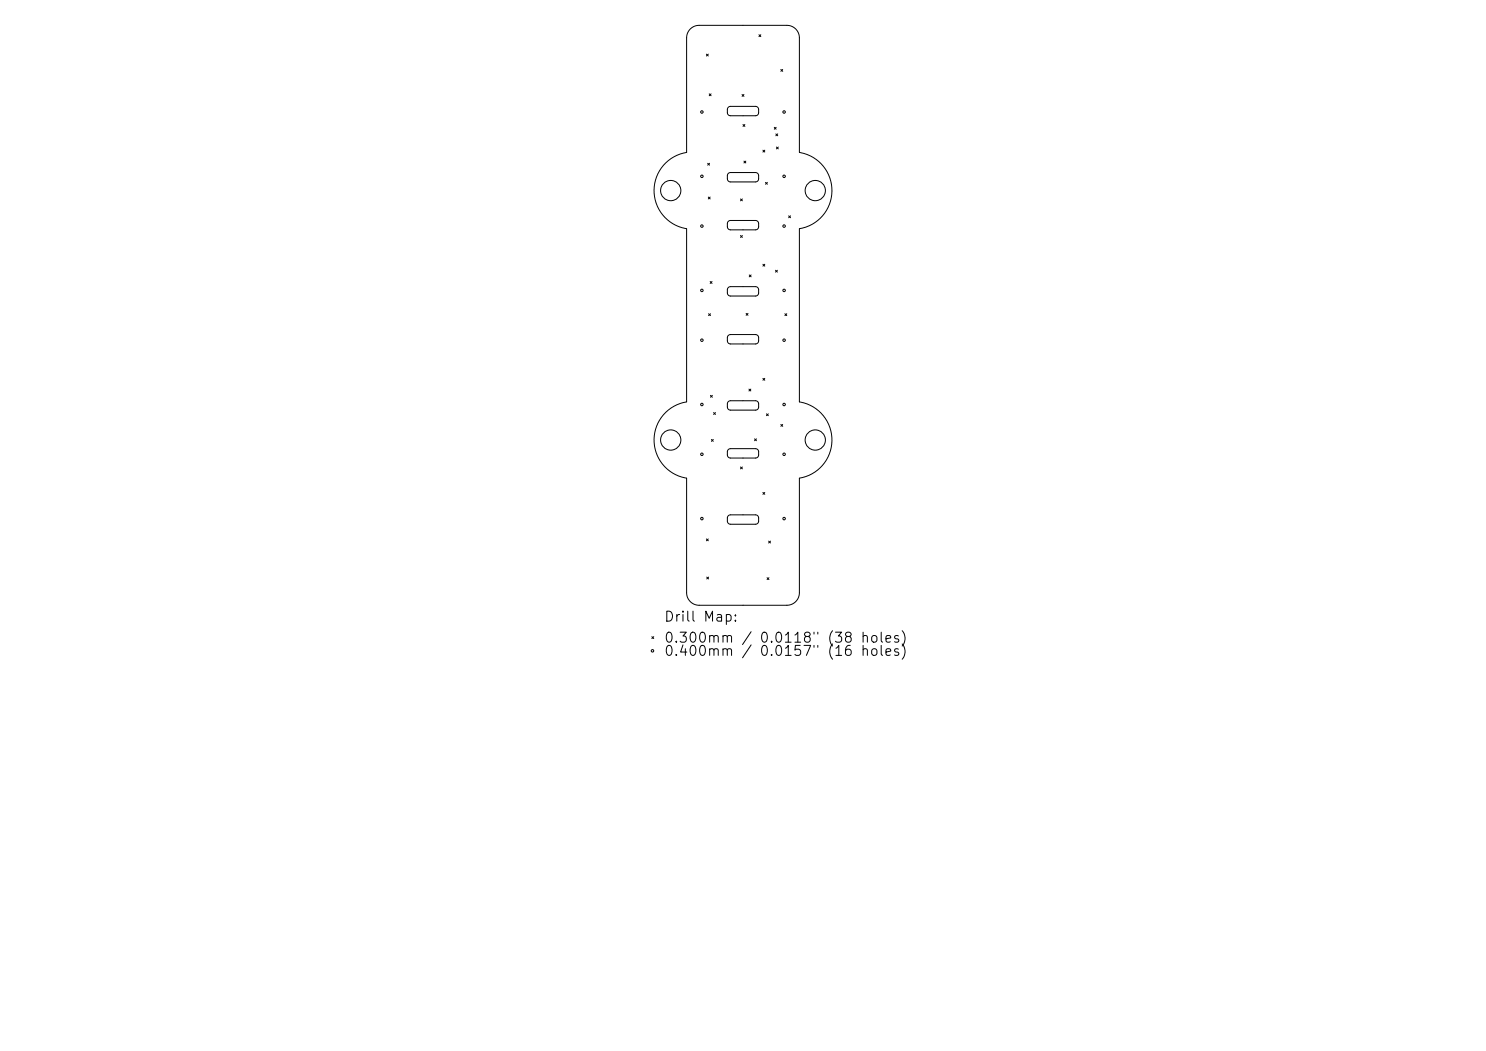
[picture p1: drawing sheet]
<svg xmlns="http://www.w3.org/2000/svg" width="297mm" height="210mm" viewBox="0 0 297 210" stroke-linecap="round" stroke-linejoin="round" font-family="sans-serif">
<defs><g id="words">
<g font-size="2">
<text x="132.6" y="124.7">Drill Map:</text>
<text x="132.6" y="128.9">0.300mm / 0.0118&quot; (38 holes)</text>
<text x="132.6" y="131.6">0.400mm</text>
<text x="151.6" y="131.6">0.0157&quot; (16</text>
</g>
</g></defs>
<g fill="none" stroke="#000" stroke-width=".2">
<path d="M138 5.8a2.5 2.5 0 0 1 1.7-.7h17.6a2.5 2.5 0 0 1 2.5 2.5v22.9a7.7 7.7 0 0 1 6.5 7.6 7.7 7.7 0 0 1-6.5 7.6v34.6a7.7 7.7 0 0 1 6.5 7.6 7.7 7.7 0 0 1-6.5 7.6v22.9a2.5 2.5 0 0 1-2.5 2.5h-17.6a2.5 2.5 0 0 1-2.5-2.5v-22.9a7.7 7.7 0 0 1-6.5-7.6 7.7 7.7 0 0 1 6.5-7.6v-34.6a7.7 7.7 0 0 1-6.5-7.6 7.7 7.7 0 0 1 6.5-7.6v-22.9a2.5 2.5 0 0 1 .8-1.8zM141.2 10.8l.4 .4M141.6 10.8l-.4 .4M141.8 18.8l.3 .3M142.1 18.8l-.3 .3M148.3 18.9l.4 .4M148.7 18.9l-.4 .4M151.7 6.9l.4 .4M152.1 6.9l-.4 .4M156.1 13.9l.3 .4M156.4 13.9l-.3 .4M141.4 32.6l.4 .4"/>
<path d="M141.6 39.4l.3 .4M141.8 32.6l-.4 .4M141.9 39.4l-.3 .4M145.6 21.4l.4-.1h5.1l.5 .4v.9l-.2 .3-.3 .2h-5.2l-.3-.2-.2-.3v-.8zM145.6 34.7l.4-.2h5.1l.5 .4v.9l-.2 .4-.3 .2-5.2-.1-.3-.1-.2-.4v-.8zM148 39.8l.4 .3M148.4 39.8l-.4 .3M148.5 24.9l.4 .4M148.7 32.2l.4 .4M148.9 24.9l-.4 .4M149.1 32.2l-.4 .4M152.5 30l.4 .4"/>
<path d="M152.9 30l-.4 .4M153 36.4l.4 .4M153.4 36.4l-.4 .4M154.8 25.4l.3 .4M155.1 26.8l.3 .3M155.1 25.4l-.3 .4M155.2 29.4l.4 .4M155.4 26.8l-.3 .3M155.6 29.4l-.4 .4M141.9 56.3l.4 .3M142.3 56.3l-.4 .3M145.6 44.2l.4-.1h5.1l.5 .4v.9l-.2 .3-.3 .2h-5.2l-.3-.2-.2-.3v-.8z"/>
<path d="M145.6 57.5l.4-.2h5.1l.5 .4v.9l-.2 .4-.3 .2-5.2-.1-.3-.1-.2-.4v-.8zM148 47.1l.4 .3M148.4 47.1l-.4 .3M149.8 54.9l.3 .4M150.1 54.9l-.3 .4M152.5 52.8l.4 .4M152.9 52.8l-.4 .4M155 54l.4 .4M155.4 54l-.4 .4M157.6 43.1l.4 .4M158 43.1l-.4 .4M141.6 62.7l.4 .4"/>
<path d="M142 62.7l-.4 .4M142 79l.4 .4M142.4 79l-.4 .4M145.6 67l.4-.1h5.1l.5 .4v.9l-.2 .3-.3 .2h-5.2l-.3-.2-.2-.3v-.8zM149.1 62.6l.4 .4M149.5 62.6l-.4 .4M149.7 77.8l.4 .3M150.1 77.8l-.4 .3M152.5 75.6l.4 .4M152.9 75.6l-.4 .4M156.9 62.7l.4 .4M157.3 62.7l-.4 .4"/>
<path d="M142.2 87.8l.4 .4M142.6 87.8l-.4 .4M142.6 82.4l.4 .4M143 82.4l-.4 .4M145.6 80.3l.4-.2h5.1l.5 .4v.9l-.2 .4-.3 .1h-5.2l-.3-.1-.2-.4v-.8zM145.6 89.8l.4-.1h5.1l.5 .4v.9l-.2 .3-.3 .2h-5.2l-.3-.2-.2-.3v-.8zM148 93.3l.4 .4M148.4 93.3l-.4 .4M150.8 87.7l.4 .4M151.2 87.7l-.4 .4M152.5 98.4l.4 .4M152.9 98.4l-.4 .4"/>
<path d="M153.2 82.7l.4 .4M153.6 82.7l-.4 .4M156.1 84.8l.3 .4M156.4 84.8l-.3 .4M141.2 107.7l.4 .4M141.3 115.3l.3 .4M141.6 107.7l-.4 .4M141.6 115.3l-.3 .4M145.6 103.1l.4-.2h5.1l.5 .4v.9l-.2 .4-.3 .1h-5.2l-.3-.1-.2-.4v-.8zM153.3 115.4l.4 .4M153.6 108.1l.4 .4M153.7 115.4l-.4 .4"/>
<path d="M154 108.1l-.4 .4M130.3 127.2l.4 .4M130.7 127.2l-.4 .4"/>
<circle cx="134.1" cy="38.1" r="2.02"/>
<circle cx="140.3" cy="35.2" r=".25"/>
<circle cx="140.3" cy="22.4" r=".25"/>
<circle cx="156.7" cy="35.2" r=".25"/>
<circle cx="156.7" cy="22.4" r=".25"/>
<circle cx="162.9" cy="38.1" r="2.02"/>
<circle cx="140.3" cy="45.2" r=".25"/>
<circle cx="140.3" cy="58" r=".25"/>
<circle cx="156.7" cy="45.2" r=".25"/>
<circle cx="156.7" cy="58" r=".25"/>
<circle cx="140.3" cy="68" r=".25"/>
<circle cx="156.7" cy="68" r=".25"/>
<circle cx="134.1" cy="87.9" r="2.02"/>
<circle cx="140.3" cy="80.8" r=".25"/>
<circle cx="140.3" cy="90.8" r=".25"/>
<circle cx="156.7" cy="80.8" r=".25"/>
<circle cx="156.7" cy="90.8" r=".25"/>
<circle cx="162.9" cy="87.9" r="2.02"/>
<circle cx="140.3" cy="103.6" r=".25"/>
<circle cx="156.7" cy="103.6" r=".25"/>
<circle cx="130.4" cy="130" r=".25"/>
</g>
<use href="#words"/>
</svg>
